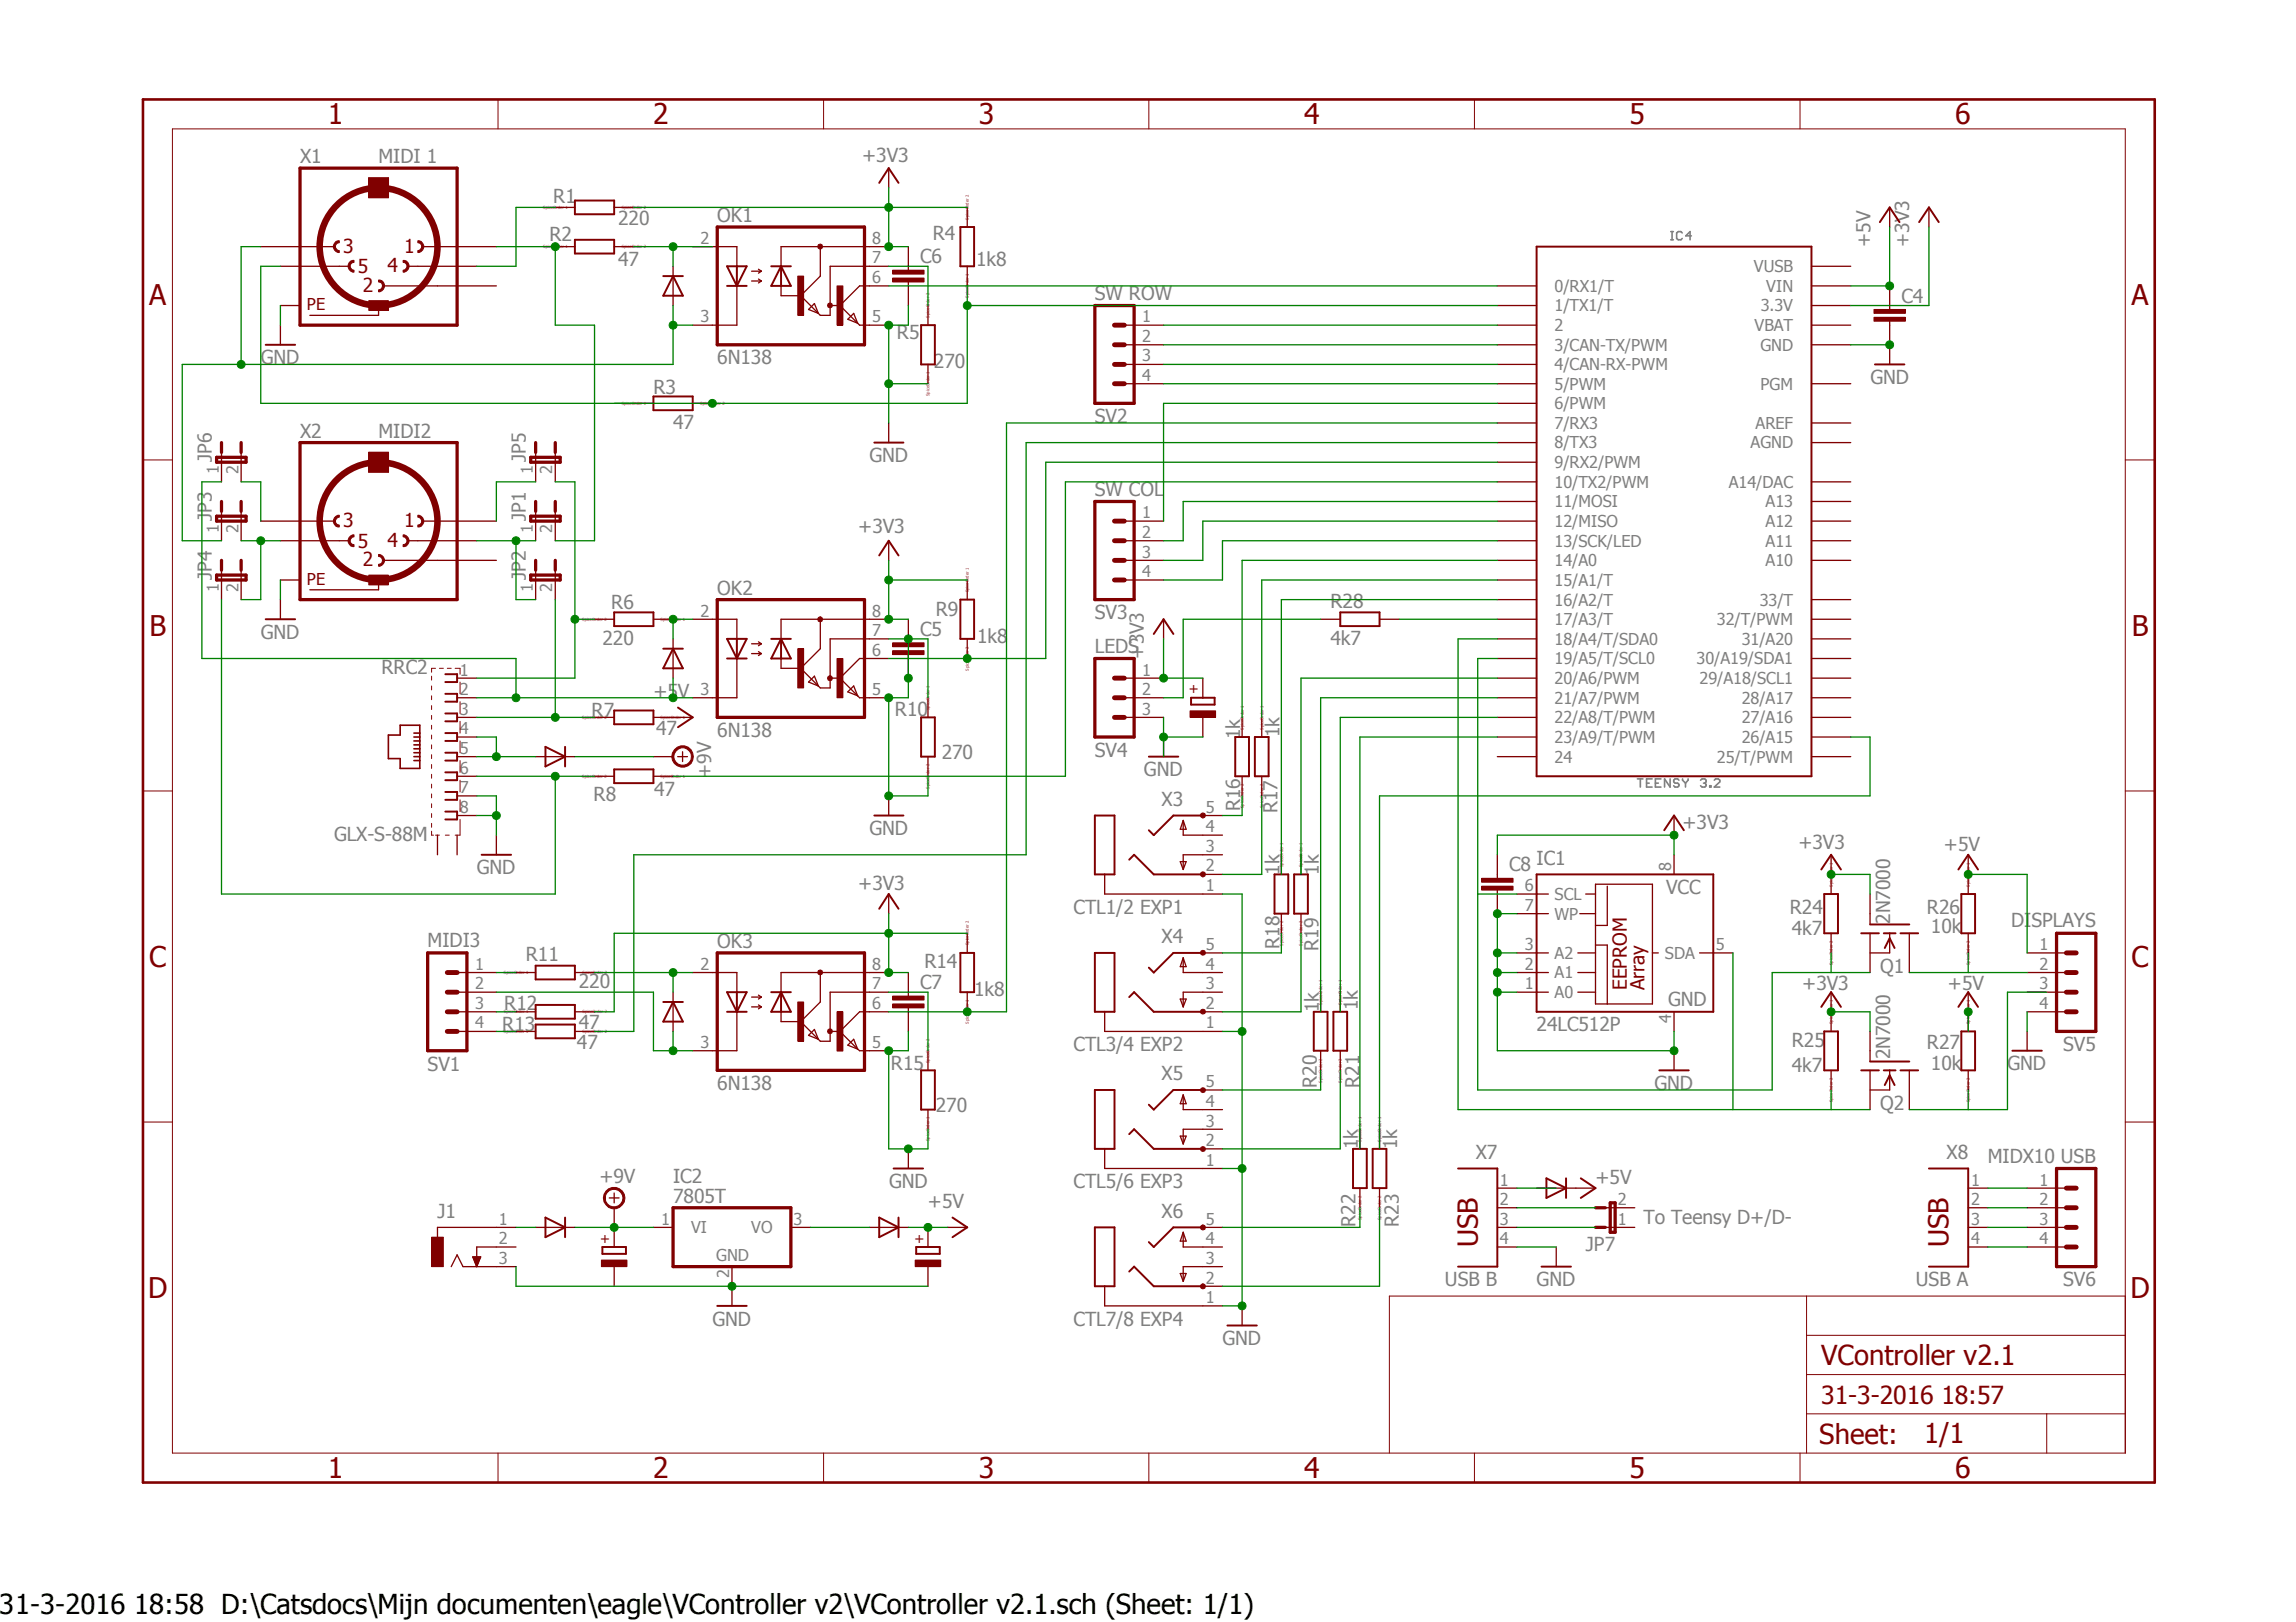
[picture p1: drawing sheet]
<svg xmlns="http://www.w3.org/2000/svg" width="297mm" height="210mm" viewBox="0 0 297 210" stroke-linecap="round" stroke-linejoin="round" font-family="sans-serif">
<defs><g id="words">
<g font-size="3.7" fill="#800000">
<text x="42.4" y="16.1">1</text>
<text x="84.5" y="16.1">2</text>
<text x="126.6" y="16.1">3</text>
<text x="168.7" y="16.1">4</text>
<text x="210.8" y="16.1">5</text>
<text x="252.9" y="16.1">6</text>
<text x="19.3" y="39.4">A</text>
<text x="275.8" y="39.4">A</text>
<text x="19.3" y="82.3">B</text>
<text x="275.8" y="82.3">B</text>
<text x="19.3" y="125.1">C</text>
<text x="275.8" y="125.1">C</text>
<text x="19.2" y="167.9">D</text>
<text x="275.6" y="167.9">D</text>
<text x="42.4" y="191.3">1</text>
<text x="84.5" y="191.3">2</text>
<text x="126.6" y="191.3">3</text>
<text x="168.7" y="191.3">4</text>
<text x="210.8" y="191.3">5</text>
<text x="252.9" y="191.3">6</text>
</g>
<g font-size="3.6" fill="#800000">
<text x="191.2" y="161.4" transform="rotate(-90 191.2 161.4)">USB</text>
<text x="252.1" y="161.4" transform="rotate(-90 252.1 161.4)">USB</text>
<text x="235.6" y="176.6">VController v2.1</text>
<text x="235.4" y="186.9">Sheet:</text>
<text x="248.9" y="186.8">1/1</text>
</g>
<text font-size="3.6" x="0" y="208.9">31-3-2016 18:58 D:\Catsdocs\Mijn documenten\eagle\VController v2\VController v2.1.sch (Sheet: 1/1)</text>
<text font-size="3.2" fill="#800000" x="235.6" y="181.7">31-3-2016 18:57</text>
<g font-size="2.5" fill="#808080">
<text x="38.8" y="21.1">X1</text>
<text x="49" y="21.1">MIDI 1</text>
<text x="111.5" y="21">+3V3</text>
<text x="71.6" y="26.3">R1</text>
<text x="80" y="29.1">220</text>
<text x="92.8" y="28.7">OK1</text>
<text x="71.1" y="31.2">R2</text>
<text x="80" y="34.5">47</text>
<text x="119" y="34.1">C6</text>
<text x="120.7" y="31.1">R4</text>
<text x="126.3" y="34.5">1k8</text>
<text x="242" y="31.9" transform="rotate(-90 242 31.9)">+5V</text>
<text x="247" y="31.9" transform="rotate(-90 247 31.9)">+3V3</text>
<text x="141.6" y="38.8">SW ROW</text>
<text x="246" y="39.2">C4</text>
<text x="33.7" y="47.2">GND</text>
<text x="92.8" y="47.2">6N138</text>
<text x="116" y="43.9">R5</text>
<text x="120.8" y="47.7">270</text>
<text x="84.5" y="51">R3</text>
<text x="242" y="49.7">GND</text>
<text x="27.4" y="59.8" transform="rotate(-90 27.4 59.8)">JP6</text>
<text x="38.8" y="56.6">X2</text>
<text x="49" y="56.6">MIDI2</text>
<text x="68" y="59.8" transform="rotate(-90 68 59.8)">JP5</text>
<text x="87.1" y="55.5">47</text>
<text x="112.5" y="59.8">GND</text>
<text x="141.6" y="54.7">SV2</text>
<text x="141.6" y="64.1">SW COL</text>
<text x="27.4" y="67.4" transform="rotate(-90 27.4 67.4)">JP3</text>
<text x="68" y="67.4" transform="rotate(-90 68 67.4)">JP1</text>
<text x="111" y="69">+3V3</text>
<text x="27.4" y="75.1" transform="rotate(-90 27.4 75.1)">JP4</text>
<text x="68" y="75.1" transform="rotate(-90 68 75.1)">JP2</text>
<text x="92.8" y="77">OK2</text>
<text x="33.7" y="82.7">GND</text>
<text x="77.9" y="83.4">220</text>
<text x="79.1" y="78.9">R6</text>
<text x="119" y="82.3">C5</text>
<text x="121.1" y="79.7">R9</text>
<text x="126.4" y="83.2">1k8</text>
<text x="141.6" y="80.1">SV3</text>
<text x="172.1" y="83.4">4k7</text>
<text x="172.1" y="78.7">R28</text>
<text x="49.4" y="87.2">RRC2</text>
<text x="141.6" y="84.5">LEDS</text>
<text x="148" y="85.2" transform="rotate(-90 148 85.2)">+3V3</text>
<text x="76.5" y="92.8">R7</text>
<text x="84.5" y="90.3">+5V</text>
<text x="84.9" y="95.1">47</text>
<text x="92.8" y="95.4">6N138</text>
<text x="115.8" y="92.6">R10</text>
<text x="160.4" y="95.7" transform="rotate(-90 160.4 95.7)">1k</text>
<text x="165.5" y="95.4" transform="rotate(-90 165.5 95.4)">1k</text>
<text x="92" y="100.7" transform="rotate(-90 92 100.7)">+9V</text>
<text x="121.8" y="98.2">270</text>
<text x="141.6" y="97.9">SV4</text>
<text x="148" y="100.5">GND</text>
<text x="76.8" y="103.7">R8</text>
<text x="84.6" y="103">47</text>
<text x="150.3" y="104.3">X3</text>
<text x="160.4" y="105" transform="rotate(-90 160.4 105)">R16</text>
<text x="165.3" y="105.2" transform="rotate(-90 165.3 105.2)">R17</text>
<text x="217.7" y="107.3">+3V3</text>
<text x="43.2" y="108.8">GLX-S-88M</text>
<text x="61.7" y="113.2">GND</text>
<text x="112.5" y="108.1">GND</text>
<text x="165.5" y="113.2" transform="rotate(-90 165.5 113.2)">1k</text>
<text x="170.6" y="113.2" transform="rotate(-90 170.6 113.2)">1k</text>
<text x="195.2" y="112.8">C8</text>
<text x="198.8" y="111.9">IC1</text>
<text x="232.7" y="109.9">+3V3</text>
<text x="251.5" y="110.1">+5V</text>
<text x="111" y="115.2">+3V3</text>
<text x="138.9" y="118.2">CTL1/2 EXP1</text>
<text x="215.6" y="115.7">VCC</text>
<text x="231.6" y="118.2">R24</text>
<text x="244.5" y="119.5" transform="rotate(-90 244.5 119.5)">2N7000</text>
<text x="249.3" y="118.2">R26</text>
<text x="55.3" y="122.6">MIDI3</text>
<text x="68" y="124.3">R11</text>
<text x="92.8" y="122.7">OK3</text>
<text x="119.6" y="125.3">R14</text>
<text x="150.3" y="122">X4</text>
<text x="165.5" y="122.8" transform="rotate(-90 165.5 122.8)">R18</text>
<text x="170.6" y="123" transform="rotate(-90 170.6 123)">R19</text>
<text x="231.8" y="121">4k7</text>
<text x="243.2" y="125.9">Q1</text>
<text x="249.8" y="120.8">10k</text>
<text x="260.2" y="120">DISPLAYS</text>
<text x="65.2" y="130.7">R12</text>
<text x="74.9" y="127.9">220</text>
<text x="119" y="128">C7</text>
<text x="126" y="128.9">1k8</text>
<text x="170.6" y="131" transform="rotate(-90 170.6 131)">1k</text>
<text x="175.7" y="130.7" transform="rotate(-90 175.7 130.7)">1k</text>
<text x="215.8" y="130.2">GND</text>
<text x="233.2" y="128.1">+3V3</text>
<text x="252" y="128.1">+5V</text>
<text x="65" y="133.5">R13</text>
<text x="74.6" y="135.8">47</text>
<text x="74.9" y="133.2">47</text>
<text x="138.9" y="136">CTL3/4 EXP2</text>
<text x="198.8" y="133.5">24LC512P</text>
<text x="231.8" y="135.5">R25</text>
<text x="244.5" y="137.1" transform="rotate(-90 244.5 137.1)">2N7000</text>
<text x="249.3" y="135.8">R27</text>
<text x="266.9" y="136">SV5</text>
<text x="55.3" y="138.6">SV1</text>
<text x="92.8" y="141.1">6N138</text>
<text x="115.3" y="138.5">R15</text>
<text x="121.1" y="143.8">270</text>
<text x="150.3" y="139.8">X5</text>
<text x="170.3" y="140.8" transform="rotate(-90 170.3 140.8)">R20</text>
<text x="175.9" y="140.8" transform="rotate(-90 175.9 140.8)">R21</text>
<text x="214" y="141.1">GND</text>
<text x="231.8" y="138.8">4k7</text>
<text x="243.2" y="143.6">Q2</text>
<text x="249.8" y="138.5">10k</text>
<text x="259.7" y="138.5">GND</text>
<text x="175.7" y="148.7" transform="rotate(-90 175.7 148.7)">1k</text>
<text x="180.8" y="148.7" transform="rotate(-90 180.8 148.7)">1k</text>
<text x="190.9" y="149.9">X7</text>
<text x="251.8" y="149.9">X8</text>
<text x="77.6" y="153.1">+9V</text>
<text x="87.1" y="155.7">7805T</text>
<text x="87.1" y="153.1">IC2</text>
<text x="115" y="153.8">GND</text>
<text x="138.9" y="153.8">CTL5/6 EXP3</text>
<text x="206.4" y="153.2">+5V</text>
<text x="257.2" y="150.5">MIDX10 USB</text>
<text x="56.6" y="157.6">J1</text>
<text x="120.1" y="156.3">+5V</text>
<text x="150.3" y="157.6">X6</text>
<text x="175.4" y="158.8" transform="rotate(-90 175.4 158.8)">R22</text>
<text x="181" y="158.8" transform="rotate(-90 181 158.8)">R23</text>
<text x="205.1" y="161.9">JP7</text>
<text x="212.6" y="158.5">To Teensy D+/D-</text>
<text x="186.9" y="166.5">USB B</text>
<text x="198.8" y="166.5">GND</text>
<text x="247.9" y="166.5">USB A</text>
<text x="266.9" y="166.5">SV6</text>
<text x="92.2" y="171.5">GND</text>
<text x="138.9" y="171.5">CTL7/8 EXP4</text>
<text x="158.2" y="174.1">GND</text>
</g>
<g font-size="2.5" fill="#800000">
<text x="44.4" y="32.7">3</text>
<text x="46.3" y="35.3">5</text>
<text x="50.1" y="35.2">4</text>
<text x="52.3" y="32.7">1</text>
<text x="46.9" y="37.8">2</text>
<text x="44.4" y="68.2">3</text>
<text x="46.3" y="70.9">5</text>
<text x="50.1" y="70.7">4</text>
<text x="52.3" y="68.2">1</text>
<text x="46.9" y="73.3">2</text>
<text x="210.5" y="128.1" transform="rotate(-90 210.5 128.1)">EEPROM</text>
<text x="212.8" y="128.1" transform="rotate(-90 212.8 128.1)">Array</text>
</g>
<g font-size="2.1" fill="#808080">
<text x="90.6" y="31.5">2</text>
<text x="112.8" y="34.1">7</text>
<text x="112.8" y="31.5">8</text>
<text x="226.9" y="35.2">VUSB</text>
<text x="90.6" y="41.7">3</text>
<text x="112.8" y="41.7">5</text>
<text x="112.8" y="36.6">6</text>
<text x="147.8" y="41.7">1</text>
<text x="201.1" y="40.3">1/TX1/T</text>
<text x="201.1" y="37.8">0/RX1/T</text>
<text x="227.8" y="40.3">3.3V</text>
<text x="228.5" y="37.8">VIN</text>
<text x="147.8" y="44.2">2</text>
<text x="147.8" y="46.8">3</text>
<text x="201.1" y="47.9">4/CAN-RX-PWM</text>
<text x="201.1" y="45.4">3/CAN-TX/PWM</text>
<text x="201.1" y="42.8">2</text>
<text x="227" y="42.8">VBAT</text>
<text x="227.8" y="45.4">GND</text>
<text x="147.8" y="49.3">4</text>
<text x="201.1" y="53">6/PWM</text>
<text x="201.1" y="50.5">5/PWM</text>
<text x="227.8" y="50.5">PGM</text>
<text x="201.1" y="58">8/TX3</text>
<text x="201.1" y="55.5">7/RX3</text>
<text x="226.5" y="58">AGND</text>
<text x="227.1" y="55.5">AREF</text>
<text x="28.3" y="61.3" transform="rotate(-90 28.3 61.3)">1</text>
<text x="30.9" y="61.3" transform="rotate(-90 30.9 61.3)">2</text>
<text x="68.9" y="61.3" transform="rotate(-90 68.9 61.3)">1</text>
<text x="71.5" y="61.3" transform="rotate(-90 71.5 61.3)">2</text>
<text x="201.1" y="65.7">11/MOSI</text>
<text x="201.1" y="63.1">10/TX2/PWM</text>
<text x="201.1" y="60.6">9/RX2/PWM</text>
<text x="223.6" y="63.1">A14/DAC</text>
<text x="228.4" y="65.7">A13</text>
<text x="28.3" y="69" transform="rotate(-90 28.3 69)">1</text>
<text x="30.9" y="69" transform="rotate(-90 30.9 69)">2</text>
<text x="68.9" y="69" transform="rotate(-90 68.9 69)">1</text>
<text x="71.5" y="69" transform="rotate(-90 71.5 69)">2</text>
<text x="147.8" y="67.1">1</text>
<text x="147.8" y="69.6">2</text>
<text x="201.1" y="68.2">12/MISO</text>
<text x="201.1" y="70.7">13/SCK/LED</text>
<text x="228.4" y="70.7">A11</text>
<text x="228.4" y="68.2">A12</text>
<text x="28.3" y="76.6" transform="rotate(-90 28.3 76.6)">1</text>
<text x="30.9" y="76.6" transform="rotate(-90 30.9 76.6)">2</text>
<text x="68.9" y="76.6" transform="rotate(-90 68.9 76.6)">1</text>
<text x="71.5" y="76.6" transform="rotate(-90 71.5 76.6)">2</text>
<text x="147.8" y="72.2">3</text>
<text x="147.8" y="74.7">4</text>
<text x="201.1" y="75.8">15/A1/T</text>
<text x="201.1" y="73.3">14/A0</text>
<text x="228.4" y="73.3">A10</text>
<text x="90.6" y="79.8">2</text>
<text x="112.8" y="82.3">7</text>
<text x="112.8" y="79.8">8</text>
<text x="201.1" y="83.4">18/A4/T/SDA0</text>
<text x="201.1" y="80.9">17/A3/T</text>
<text x="201.1" y="78.4">16/A2/T</text>
<text x="222.1" y="80.9">32/T/PWM</text>
<text x="225.3" y="83.4">31/A20</text>
<text x="227.7" y="78.4">33/T</text>
<text x="59.5" y="87.4">1</text>
<text x="59.5" y="90">2</text>
<text x="90.6" y="90">3</text>
<text x="112.8" y="90">5</text>
<text x="112.8" y="84.9">6</text>
<text x="147.8" y="87.4">1</text>
<text x="147.8" y="90">2</text>
<text x="201.1" y="88.5">20/A6/PWM</text>
<text x="201.1" y="86">19/A5/T/SCL0</text>
<text x="219.5" y="86">30/A19/SDA1</text>
<text x="219.9" y="88.5">29/A18/SCL1</text>
<text x="59.5" y="92.5">3</text>
<text x="59.5" y="95">4</text>
<text x="147.8" y="92.5">3</text>
<text x="201.1" y="93.6">22/A8/T/PWM</text>
<text x="201.1" y="91.1">21/A7/PWM</text>
<text x="225.3" y="93.6">27/A16</text>
<text x="225.3" y="91.1">28/A17</text>
<text x="59.5" y="97.6">5</text>
<text x="59.5" y="100.1">6</text>
<text x="201.1" y="98.7">24</text>
<text x="201.1" y="96.1">23/A9/T/PWM</text>
<text x="222.1" y="98.7">25/T/PWM</text>
<text x="225.3" y="96.1">26/A15</text>
<text x="59.5" y="102.7">7</text>
<text x="59.5" y="105.2">8</text>
<text x="156" y="105.2">5</text>
<text x="156" y="107.7">4</text>
<text x="156" y="110.2">3</text>
<text x="156" y="112.8">2</text>
<text x="216.2" y="112.8" transform="rotate(-90 216.2 112.8)">8</text>
<text x="156" y="115.3">1</text>
<text x="197.3" y="115.3">6</text>
<text x="197.3" y="117.9">7</text>
<text x="201.1" y="116.5">SCL</text>
<text x="201.1" y="119">WP</text>
<text x="61.5" y="125.5">1</text>
<text x="90.6" y="125.5">2</text>
<text x="112.8" y="125.5">8</text>
<text x="156" y="122.9">5</text>
<text x="156" y="125.5">4</text>
<text x="197.3" y="125.5">2</text>
<text x="197.3" y="122.9">3</text>
<text x="201.1" y="124.1">A2</text>
<text x="215.4" y="124.1">SDA</text>
<text x="222" y="122.9">5</text>
<text x="263.9" y="122.9">1</text>
<text x="263.9" y="125.5">2</text>
<text x="61.5" y="128">2</text>
<text x="61.5" y="130.6">3</text>
<text x="112.8" y="128">7</text>
<text x="112.8" y="130.6">6</text>
<text x="156" y="128">3</text>
<text x="156" y="130.6">2</text>
<text x="197.3" y="128">1</text>
<text x="201.1" y="129.2">A0</text>
<text x="201.1" y="126.6">A1</text>
<text x="263.9" y="128">3</text>
<text x="263.9" y="130.6">4</text>
<text x="61.5" y="133.1">4</text>
<text x="90.6" y="135.6">3</text>
<text x="112.8" y="135.6">5</text>
<text x="156" y="133.1">1</text>
<text x="216.2" y="132.4" transform="rotate(-90 216.2 132.4)">4</text>
<text x="156" y="140.7">5</text>
<text x="156" y="143.3">4</text>
<text x="156" y="145.8">3</text>
<text x="156" y="148.3">2</text>
<text x="156" y="150.9">1</text>
<text x="194.1" y="153.4">1</text>
<text x="194.1" y="156">2</text>
<text x="209.3" y="156">2</text>
<text x="255" y="153.4">1</text>
<text x="255" y="156">2</text>
<text x="263.9" y="153.4">1</text>
<text x="263.9" y="156">2</text>
<text x="64.6" y="158.5">1</text>
<text x="64.6" y="161">2</text>
<text x="85.6" y="158.5">1</text>
<text x="89.4" y="159.6">VI</text>
<text x="97.2" y="159.6">VO</text>
<text x="102.7" y="158.5">3</text>
<text x="156" y="158.5">5</text>
<text x="156" y="161">4</text>
<text x="194.1" y="158.5">3</text>
<text x="194.1" y="161">4</text>
<text x="209.3" y="158.5">1</text>
<text x="255" y="158.5">3</text>
<text x="255" y="161">4</text>
<text x="263.9" y="158.5">3</text>
<text x="263.9" y="161">4</text>
<text x="64.6" y="163.6">3</text>
<text x="92.7" y="163.2">GND</text>
<text x="94.3" y="165.4" transform="rotate(-90 94.3 165.4)">2</text>
<text x="156" y="163.6">3</text>
<text x="156" y="166.1">2</text>
<text x="156" y="168.7">1</text>
</g>
<g font-size="2.1" fill="#800000">
<text x="39.7" y="40.2">PE</text>
<text x="39.7" y="75.7">PE</text>
</g>
<g font-size="1.8" fill="#800000">
<text x="155" y="89.9" transform="rotate(-90 155 89.9)">+</text>
<text x="78.9" y="161" transform="rotate(-90 78.9 161)">+</text>
<text x="119.5" y="161" transform="rotate(-90 119.5 161)">+</text>
</g>
<g font-size=".6" fill="#800080">
<text x="70.3" y="27.1">SpiceOrder 1</text>
<text x="80.4" y="27.1">SpiceOrder 2</text>
<text x="125.3" y="28.4" transform="rotate(-90 125.3 28.4)">SpiceOrder 2</text>
<text x="70.3" y="32.1">SpiceOrder 1</text>
<text x="80.4" y="32.1">SpiceOrder 2</text>
<text x="120.3" y="41.1" transform="rotate(-90 120.3 41.1)">SpiceOrder 2</text>
<text x="125.3" y="38.6" transform="rotate(-90 125.3 38.6)">SpiceOrder 1</text>
<text x="80.4" y="52.5">SpiceOrder 1</text>
<text x="90.6" y="52.5">SpiceOrder 2</text>
<text x="120.3" y="51.3" transform="rotate(-90 120.3 51.3)">SpiceOrder 1</text>
<text x="125.3" y="76.7" transform="rotate(-90 125.3 76.7)">SpiceOrder 1</text>
<text x="75.3" y="80.3">SpiceOrder 2</text>
<text x="85.5" y="80.3">SpiceOrder 1</text>
<text x="125.3" y="86.8" transform="rotate(-90 125.3 86.8)">SpiceOrder 2</text>
<text x="75.3" y="93">SpiceOrder 2</text>
<text x="85.5" y="93">SpiceOrder 1</text>
<text x="120.3" y="91.9" transform="rotate(-90 120.3 91.9)">SpiceOrder 1</text>
<text x="160.9" y="94.4" transform="rotate(-90 160.9 94.4)">SpiceOrder 1</text>
<text x="163.4" y="94.4" transform="rotate(-90 163.4 94.4)">SpiceOrder 1</text>
<text x="75.3" y="100.7">SpiceOrder 2</text>
<text x="85.5" y="100.7">SpiceOrder 1</text>
<text x="120.3" y="102.1" transform="rotate(-90 120.3 102.1)">SpiceOrder 2</text>
<text x="160.9" y="104.6" transform="rotate(-90 160.9 104.6)">SpiceOrder 2</text>
<text x="163.4" y="104.6" transform="rotate(-90 163.4 104.6)">SpiceOrder 2</text>
<text x="166" y="112.2" transform="rotate(-90 166 112.2)">SpiceOrder 1</text>
<text x="168.5" y="112.2" transform="rotate(-90 168.5 112.2)">SpiceOrder 1</text>
<text x="237.1" y="114.8" transform="rotate(-90 237.1 114.8)">SpiceOrder 1</text>
<text x="254.8" y="114.8" transform="rotate(-90 254.8 114.8)">SpiceOrder 1</text>
<text x="125.3" y="122.3" transform="rotate(-90 125.3 122.3)">SpiceOrder 2</text>
<text x="166" y="122.4" transform="rotate(-90 166 122.4)">SpiceOrder 2</text>
<text x="168.5" y="122.4" transform="rotate(-90 168.5 122.4)">SpiceOrder 2</text>
<text x="237.1" y="124.9" transform="rotate(-90 237.1 124.9)">SpiceOrder 2</text>
<text x="254.8" y="124.9" transform="rotate(-90 254.8 124.9)">SpiceOrder 2</text>
<text x="65.2" y="126.1">SpiceOrder 1</text>
<text x="65.2" y="131.1">SpiceOrder 1</text>
<text x="75.4" y="126.1">SpiceOrder 2</text>
<text x="75.4" y="131.1">SpiceOrder 2</text>
<text x="171.1" y="130" transform="rotate(-90 171.1 130)">SpiceOrder 1</text>
<text x="173.6" y="130" transform="rotate(-90 173.6 130)">SpiceOrder 1</text>
<text x="65.2" y="133.7">SpiceOrder 1</text>
<text x="75.4" y="133.7">SpiceOrder 2</text>
<text x="120.3" y="137.6" transform="rotate(-90 120.3 137.6)">SpiceOrder 2</text>
<text x="125.3" y="132.5" transform="rotate(-90 125.3 132.5)">SpiceOrder 1</text>
<text x="237.1" y="132.5" transform="rotate(-90 237.1 132.5)">SpiceOrder 1</text>
<text x="254.8" y="132.5" transform="rotate(-90 254.8 132.5)">SpiceOrder 1</text>
<text x="171.1" y="140.1" transform="rotate(-90 171.1 140.1)">SpiceOrder 2</text>
<text x="173.6" y="140.1" transform="rotate(-90 173.6 140.1)">SpiceOrder 2</text>
<text x="237.1" y="142.7" transform="rotate(-90 237.1 142.7)">SpiceOrder 2</text>
<text x="254.8" y="142.7" transform="rotate(-90 254.8 142.7)">SpiceOrder 2</text>
<text x="120.3" y="147.7" transform="rotate(-90 120.3 147.7)">SpiceOrder 1</text>
<text x="176.1" y="147.7" transform="rotate(-90 176.1 147.7)">SpiceOrder 1</text>
<text x="178.7" y="147.7" transform="rotate(-90 178.7 147.7)">SpiceOrder 1</text>
<text x="176.1" y="157.9" transform="rotate(-90 176.1 157.9)">SpiceOrder 2</text>
<text x="178.7" y="157.9" transform="rotate(-90 178.7 157.9)">SpiceOrder 2</text>
</g>
</g></defs>
<path d="M17.9 12.5l261.2 179.9M279.1 12.5l-261.2 179.9" fill="none" stroke="#fff" stroke-width=".13"/>
<g fill="none" stroke="#808080" stroke-width=".21">
<path d="M216.2 31h.3M216.2 30h.3M216.3 30v1M217.6 30.1l-.1-.1h-.4l-.2 .1v.8l.2 .1h.4l.1-.1M218.8 30.5h-.7l.5-.5v1M211.8 100.8h.8M212.2 100.8v1.1M213 101.3h.4M213.7 100.8h-.7v1.1h.7M214.2 101.3h.3M214.9 100.8h-.7v1.1h.7M216.1 100.8v1.1l-.8-1.1v1.1"/>
<path d="M217.2 101l-.2-.2h-.3l-.2 .2v.2l.2 .1h.3l.2 .2v.2l-.2 .2h-.3l-.2-.2M217.7 100.8v.2l.4 .3M218.1 101.3v.6M218.4 100.8v.2l-.3 .3M220 101l.2-.2h.4l.1 .2v.2l-.1 .1M220.4 101.3h.2M220.6 101.3l.1 .2v.2l-.1 .2h-.4l-.2-.2M221.2 101.7h.2v.2h-.2zM221.8 101l.2-.2h.3l.2 .2v.2l-.7 .7h.7"/>
</g>
<g fill="none" stroke="#800000" stroke-width=".17">
<path d="M92.2 31.9h3.1v2.6M95.3 37v5.1h-3.1M97.2 35.1h1.3M97.2 36.4h1.3M98.1 34.8l.4 .3M98.1 36.1l.4 .3M98.5 35.1l-.4 .2M98.5 36.4l-.4 .2M101 37v1.3h2.6M105.4 39.3l.5 1.3-1.3-.6zM106.1 31.9v3.8l-2.5 2.6M107.4 39.5h1.3"/>
<path d="M108.7 39.5l2.5 2.6h1.3M112.5 34.5h-5.1v6.3h-1.3l-2.5-2.5M112.5 31.9h-11.5v2.6M112.5 37h-1.3l-2.5 2.5M110.4 40.6l.6 1.2-1.3-.5z"/>
</g>
<path d="M94.1 34.5h2.5l-1.3 2.5zM94.1 37h2.5M95.3 34.5v2.5M99.8 34.5h2.5M101 34.5l1.3 2.5h-2.5zM101 34.5v2.5" fill="none" stroke="#800000" stroke-width=".25"/>
<path d="M92.8 29.4h19v15.2h-19z" fill="none" stroke="#800000" stroke-width=".42"/>
<path d="M105.9 31.7l.2-.1 .2 .1 .1 .2-.1 .2-.2 .2-.2-.2-.1-.2z" fill-rule="evenodd" fill="#800000"/>
<path d="M105.9 31.7l.2-.1 .2 .1 .1 .2-.1 .2-.2 .2-.2-.2-.1-.2z" fill="none" stroke="#800000" stroke-width=".13"/>
<path d="M107.1 39.3l.3-.1 .2 .1 .1 .2-.1 .3h-.2h-.3v-.3z" fill-rule="evenodd" fill="#800000"/>
<path d="M107.1 39.3l.3-.1 .2 .1 .1 .2-.1 .3h-.2h-.3v-.3z" fill="none" stroke="#800000" stroke-width=".13"/>
<path d="M103.2 35.7h.8v5.1h-.8z" fill-rule="evenodd" fill="#800000"/>
<path d="M103.2 35.7h.8v5.1h-.8z" fill="none" stroke="#800000" stroke-width=".13"/>
<path d="M108.3 37h.7v5.1h-.7z" fill-rule="evenodd" fill="#800000"/>
<path d="M108.3 37h.7v5.1h-.7z" fill="none" stroke="#800000" stroke-width=".13"/>
<path d="M89.6 31.9h2.6M112.5 31.9h2.5M112.5 34.5h2.5M112.5 37h2.5M89.6 42.1h2.6M112.5 42.1h2.5" fill="none" stroke="#800000" stroke-width=".17"/>
<path d="M45 34.5h.3a.6 .6 0 0 0 .5 .5v.2a.76 .76 0 0 1-.8-.7z" fill-rule="evenodd" fill="#800000"/>
<path d="M45 34.5h.3a.6 .6 0 0 0 .5 .5v.2a.76 .76 0 0 1-.8-.7z" fill="none" stroke="#800000" stroke-width=".13"/>
<path d="M45.2 34l.2-.2 .2-.1h.2v.3a.5 .5 0 0 0-.5 .5h-.3z" fill-rule="evenodd" fill="#800000"/>
<path d="M45.2 34l.2-.2 .2-.1h.2v.3a.5 .5 0 0 0-.5 .5h-.3z" fill="none" stroke="#800000" stroke-width=".13"/>
<path d="M54.1 31.2a.68 .68 0 0 1 .7 .7h-.2a.5 .5 0 0 0-.5-.5z" fill-rule="evenodd" fill="#800000"/>
<path d="M54.1 31.2a.68 .68 0 0 1 .7 .7h-.2a.5 .5 0 0 0-.5-.5z" fill="none" stroke="#800000" stroke-width=".13"/>
<path d="M54.1 32.4a.6 .6 0 0 0 .5-.5h.2a.76 .76 0 0 1-.7 .8z" fill-rule="evenodd" fill="#800000"/>
<path d="M54.1 32.4a.6 .6 0 0 0 .5-.5h.2a.76 .76 0 0 1-.7 .8z" fill="none" stroke="#800000" stroke-width=".13"/>
<path d="M43.1 31.9h.3a.6 .6 0 0 0 .5 .5v.3a.76 .76 0 0 1-.8-.8z" fill-rule="evenodd" fill="#800000"/>
<path d="M43.1 31.9h.3a.6 .6 0 0 0 .5 .5v.3a.76 .76 0 0 1-.8-.8z" fill="none" stroke="#800000" stroke-width=".13"/>
<path d="M43.5 31.2h.4v.2a.5 .5 0 0 0-.5 .5h-.3v-.2z" fill-rule="evenodd" fill="#800000"/>
<path d="M43.5 31.2h.4v.2a.5 .5 0 0 0-.5 .5h-.3v-.2z" fill="none" stroke="#800000" stroke-width=".13"/>
<path d="M49 36.2a.68 .68 0 0 1 .7 .8h-.2a.45 .45 0 0 0-.5-.5z" fill-rule="evenodd" fill="#800000"/>
<path d="M49 36.2a.68 .68 0 0 1 .7 .8h-.2a.45 .45 0 0 0-.5-.5z" fill="none" stroke="#800000" stroke-width=".13"/>
<path d="M49 37.5a.5 .5 0 0 0 .5-.5h.2a.76 .76 0 0 1-.7 .8z" fill-rule="evenodd" fill="#800000"/>
<path d="M49 37.5a.5 .5 0 0 0 .5-.5h.2a.76 .76 0 0 1-.7 .8z" fill="none" stroke="#800000" stroke-width=".13"/>
<path d="M52.2 33.7a.68 .68 0 0 1 .7 .8h-.2a.5 .5 0 0 0-.5-.5z" fill-rule="evenodd" fill="#800000"/>
<path d="M52.2 33.7a.68 .68 0 0 1 .7 .8h-.2a.5 .5 0 0 0-.5-.5z" fill="none" stroke="#800000" stroke-width=".13"/>
<path d="M52.2 35a.6 .6 0 0 0 .5-.5h.2a.76 .76 0 0 1-.7 .7z" fill-rule="evenodd" fill="#800000"/>
<path d="M52.2 35a.6 .6 0 0 0 .5-.5h.2a.76 .76 0 0 1-.7 .7z" fill="none" stroke="#800000" stroke-width=".13"/>
<path d="M41.4 31.9h1.9M43.9 34.5h1.3M47.7 23h2.5v2.6h-2.5zM49 39.5v1.3h-8.9M49.6 37h7M52.8 34.5h1.3M54.7 31.9h1.9" fill="none" stroke="#800000" stroke-width=".17"/>
<path d="M38.8 21.8h20.3v20.3h-20.3z" fill="none" stroke="#800000" stroke-width=".42"/>
<circle cx="49" cy="31.9" r="7.6" fill="none" stroke="#800000" stroke-width=".85"/>
<path d="M47.7 23h2.5v2.6h-2.5z" fill-rule="evenodd" fill="#800000"/>
<path d="M47.7 23h2.5v2.6h-2.5z" fill="none" stroke="#800000" stroke-width=".13"/>
<path d="M47.7 38.9h2.5v1.3h-2.5z" fill-rule="evenodd" fill="#800000"/>
<path d="M47.7 38.9h2.5v1.3h-2.5z" fill="none" stroke="#800000" stroke-width=".13"/>
<g fill="none" stroke="#800000" stroke-width=".17">
<path d="M33.7 31.9h7.7M36.3 34.5h7.6M36.3 39.5h2.5M54.1 34.5h7.6M56.6 31.9h7.6M56.6 37h7.6M87.1 34.5v5M115 21.8v2.5M193.7 37h5.1M193.7 39.5h5.1M234.4 37h5M234.4 34.5h5"/>
<path d="M234.4 39.5h5M115 54.7v2.6M193.7 59.8h5.1M193.7 57.3h5.1M193.7 54.7h5.1M193.7 52.2h5.1M193.7 49.7h5.1M193.7 47.2h5.1M193.7 44.6h5.1M193.7 42.1h5.1M234.4 57.3h5M234.4 54.7h5"/>
<path d="M234.4 49.7h5M234.4 44.6h5M234.4 42.1h5M193.7 67.4h5.1M193.7 64.9h5.1M193.7 62.4h5.1M193.7 77.6h5.1M193.7 75.1h5.1M193.7 72.5h5.1M193.7 70h5.1M234.4 67.4h5M234.4 64.9h5"/>
<path d="M234.4 62.4h5M234.4 77.6h5M234.4 72.5h5M234.4 70h5M193.7 95.4h5.1M193.7 92.8h5.1M193.7 90.3h5.1M193.7 87.8h5.1M193.7 85.2h5.1M193.7 82.7h5.1M193.7 80.1h5.1M193.7 97.9h5.1"/>
<path d="M234.4 95.4h5M234.4 92.8h5M234.4 90.3h5M234.4 87.8h5M234.4 85.2h5M234.4 82.7h5M234.4 80.1h5M234.4 97.9h5"/>
</g>
<path d="M85.8 35.7h2.5M87.1 35.7l1.2 2.6h-2.5zM113.7 23.7l1.3-1.9 1.2 1.9M198.8 31.9h35.6v68.6h-35.6zM113.1 57.3h3.8" fill="none" stroke="#800000" stroke-width=".25"/>
<path d="M45 70h.3a.5 .5 0 0 0 .5 .5v.2a.68 .68 0 0 1-.8-.7z" fill-rule="evenodd" fill="#800000"/>
<path d="M45 70h.3a.5 .5 0 0 0 .5 .5v.2a.68 .68 0 0 1-.8-.7z" fill="none" stroke="#800000" stroke-width=".13"/>
<path d="M45.2 69.6l.4-.4h.2v.3a.6 .6 0 0 0-.5 .5h-.3z" fill-rule="evenodd" fill="#800000"/>
<path d="M45.2 69.6l.4-.4h.2v.3a.6 .6 0 0 0-.5 .5h-.3z" fill="none" stroke="#800000" stroke-width=".13"/>
<path d="M54.1 66.7a.76 .76 0 0 1 .7 .7h-.2a.6 .6 0 0 0-.5-.5z" fill-rule="evenodd" fill="#800000"/>
<path d="M54.1 66.7a.76 .76 0 0 1 .7 .7h-.2a.6 .6 0 0 0-.5-.5z" fill="none" stroke="#800000" stroke-width=".13"/>
<path d="M54.1 67.9a.5 .5 0 0 0 .5-.5h.2a.76 .76 0 0 1-.7 .8z" fill-rule="evenodd" fill="#800000"/>
<path d="M54.1 67.9a.5 .5 0 0 0 .5-.5h.2a.76 .76 0 0 1-.7 .8z" fill="none" stroke="#800000" stroke-width=".13"/>
<path d="M43.1 67.4h.3a.5 .5 0 0 0 .5 .5v.3a.68 .68 0 0 1-.8-.8z" fill-rule="evenodd" fill="#800000"/>
<path d="M43.1 67.4h.3a.5 .5 0 0 0 .5 .5v.3a.68 .68 0 0 1-.8-.8z" fill="none" stroke="#800000" stroke-width=".13"/>
<path d="M43.3 67l.4-.3h.2v.2a.6 .6 0 0 0-.5 .5h-.3z" fill-rule="evenodd" fill="#800000"/>
<path d="M43.3 67l.4-.3h.2v.2a.6 .6 0 0 0-.5 .5h-.3z" fill="none" stroke="#800000" stroke-width=".13"/>
<path d="M49 71.8a.76 .76 0 0 1 .7 .7h-.2a.5 .5 0 0 0-.5-.5z" fill-rule="evenodd" fill="#800000"/>
<path d="M49 71.8a.76 .76 0 0 1 .7 .7h-.2a.5 .5 0 0 0-.5-.5z" fill="none" stroke="#800000" stroke-width=".13"/>
<path d="M49 73a.45 .45 0 0 0 .5-.5h.2a.76 .76 0 0 1-.7 .8z" fill-rule="evenodd" fill="#800000"/>
<path d="M49 73a.45 .45 0 0 0 .5-.5h.2a.76 .76 0 0 1-.7 .8z" fill="none" stroke="#800000" stroke-width=".13"/>
<path d="M52.2 69.2a.76 .76 0 0 1 .7 .8h-.2a.6 .6 0 0 0-.5-.5z" fill-rule="evenodd" fill="#800000"/>
<path d="M52.2 69.2a.76 .76 0 0 1 .7 .8h-.2a.6 .6 0 0 0-.5-.5z" fill="none" stroke="#800000" stroke-width=".13"/>
<path d="M52.2 70.5a.5 .5 0 0 0 .5-.5h.2a.76 .76 0 0 1-.7 .7z" fill-rule="evenodd" fill="#800000"/>
<path d="M52.2 70.5a.5 .5 0 0 0 .5-.5h.2a.76 .76 0 0 1-.7 .7z" fill="none" stroke="#800000" stroke-width=".13"/>
<path d="M47.7 58.5h2.5v2.6h-2.5zM41.4 67.4h1.9M43.9 70h1.3M49 75.1v1.2h-8.9M49.6 72.5h7M52.8 70h1.3M54.7 67.4h1.9" fill="none" stroke="#800000" stroke-width=".17"/>
<path d="M38.8 57.3h20.3v20.3h-20.3z" fill="none" stroke="#800000" stroke-width=".42"/>
<circle cx="49" cy="67.4" r="7.6" fill="none" stroke="#800000" stroke-width=".85"/>
<path d="M47.7 58.5h2.5v2.6h-2.5z" fill-rule="evenodd" fill="#800000"/>
<path d="M47.7 58.5h2.5v2.6h-2.5z" fill="none" stroke="#800000" stroke-width=".13"/>
<path d="M47.7 74.4h2.5v1.3h-2.5z" fill-rule="evenodd" fill="#800000"/>
<path d="M47.7 74.4h2.5v1.3h-2.5z" fill="none" stroke="#800000" stroke-width=".13"/>
<g fill="none" stroke="#800000" stroke-width=".17">
<path d="M33.7 67.4h7.7M36.3 70h7.6M36.3 75.1h2.5M54.1 70h7.6M56.6 67.4h7.6M56.6 72.5h7.6M92.2 80.1h3.1v2.6M95.3 85.2v5.1h-3.1M97.2 83.3h1.3M97.2 84.6h1.3M98.1 83.1l.4 .2M98.1 84.3l.4 .3"/>
<path d="M98.5 83.3l-.4 .3M98.5 84.6l-.4 .2M101 85.2v1.3h2.6M105.4 87.5l.5 1.3-1.3-.5zM106.1 80.1v3.8l-2.5 2.6M107.4 87.8h1.3M108.7 87.8l2.5 2.5h1.3M110.4 88.8l.6 1.2-1.3-.5zM112.5 82.7h-5.1v6.3h-1.3l-2.5-2.5M112.5 80.1h-11.5v2.6M112.5 85.2h-1.3l-2.5 2.6"/>
</g>
<path d="M94.1 82.7h2.5l-1.3 2.5zM94.1 85.2h2.5M95.3 82.7v2.5M99.8 82.7h2.5M101 82.7l1.3 2.5h-2.5zM101 82.7v2.5" fill="none" stroke="#800000" stroke-width=".25"/>
<path d="M92.8 77.6h19v15.2h-19z" fill="none" stroke="#800000" stroke-width=".42"/>
<path d="M105.9 79.9l.2-.1 .2 .1 .1 .2-.1 .3-.2 .1-.2-.1-.1-.3z" fill-rule="evenodd" fill="#800000"/>
<path d="M105.9 79.9l.2-.1 .2 .1 .1 .2-.1 .3-.2 .1-.2-.1-.1-.3z" fill="none" stroke="#800000" stroke-width=".13"/>
<path d="M107.1 87.5l.3-.1 .2 .1 .1 .3-.1 .2-.2 .1-.3-.1v-.2z" fill-rule="evenodd" fill="#800000"/>
<path d="M107.1 87.5l.3-.1 .2 .1 .1 .3-.1 .2-.2 .1-.3-.1v-.2z" fill="none" stroke="#800000" stroke-width=".13"/>
<path d="M103.2 83.9h.8v5.1h-.8z" fill-rule="evenodd" fill="#800000"/>
<path d="M103.2 83.9h.8v5.1h-.8z" fill="none" stroke="#800000" stroke-width=".13"/>
<path d="M108.3 85.2h.7v5.1h-.7z" fill-rule="evenodd" fill="#800000"/>
<g fill="none" stroke="#800000" stroke-width=".13">
<path d="M55.8 87.5v.5M55.8 88.8v.5M55.8 90v.6M55.8 91.3v.5M55.8 92.6v.5M55.8 93.9v.5M55.8 95.1v.5M55.8 96.4v.5M55.8 97.7v.5M55.8 98.9v.5M56.3 86.5h-.5v.5M56.9 86.5h.5"/>
<path d="M57.9 86.5h.5M58.9 86.5h.6v.7M59.5 88.3v1.5M59.5 90.8v1.5M59.5 93.3v1.6M59.5 95.9v1.5M59.5 98.4v1.5M108.3 85.2h.7v5.1h-.7zM55.8 107.6v.5h.3M55.8 100.2v.5M55.8 101.5v.5M55.8 102.7v.6"/>
<path d="M55.8 104v.5M55.8 105.3v.5M55.8 106.6v.5M56.3 108.1h.6M57.6 108.1h.5M59.5 106v2.1h-.6M59.5 101v1.5M59.5 103.5v1.5"/>
</g>
<g fill="none" stroke="#800000" stroke-width=".17">
<path d="M244.5 44.6v2.6M59.1 90.3h2.6M59.1 87.8h2.6M59.1 92.8h2.6M59.1 95.4h2.6M59.1 97.9h2.6M89.6 80.1h2.6M89.6 90.3h2.6M112.5 80.1h2.5M112.5 90.3h2.5M112.5 82.7h2.5M112.5 85.2h2.5"/>
<path d="M56.6 108.1v2.5M59.1 100.5h2.6M59.1 103h2.6M59.1 105.5h2.6M59.1 108.1v2.5M64.2 108.1v2.5M115 103v2.5M92.2 125.9h3.1v2.5M95.3 130.9v5.1h-3.1M97.2 129h1.3M97.2 130.3h1.3M98.1 128.8l.4 .2"/>
<path d="M98.1 130l.4 .3M98.5 129l-.4 .3M98.5 130.3l-.4 .3M101 130.9v1.3h2.6M105.4 133.2l.5 1.3-1.3-.5zM106.1 125.9v3.8l-2.5 2.5M107.4 133.5h1.3M108.7 133.5l2.3 2.3M110.4 134.5l.6 1.3-1.3-.5zM111 135.8l.2 .2h1.3M112.5 128.4h-5.1v6.3h-1.3l-2.5-2.5M112.5 125.9h-11.5v2.5"/>
<path d="M112.5 130.9h-1.3l-2.5 2.6"/>
</g>
<g fill="none" stroke="#800000" stroke-width=".25">
<path d="M242.6 47.2h3.8M57.6 87.2h1.5v1.1h-1.5M57.6 89.8h1.5v1h-1.5M57.6 92.3h1.5v1h-1.5M57.6 94.9h1.5v1h-1.5M57.6 97.4h1.5v1h-1.5M57.6 99.9h1.5v1.1h-1.5M57.6 102.5h1.5v1h-1.5M57.6 105h1.5v1h-1.5M62.3 110.6h3.8M113.1 105.5h3.8M94.1 128.4h2.5l-1.3 2.5z"/>
<path d="M94.1 130.9h2.5M95.3 128.4v2.5M99.8 128.4h2.5M101 128.4l1.3 2.5h-2.5zM101 128.4v2.5"/>
</g>
<path d="M50.2 95.1h1.6v-1.2h2.5v5.5h-2.5v-1.2h-1.6zM53.5 94.9h.8M53.5 95.4h.8M53.5 95.9h.8M53.5 96.4h.8M53.5 96.9h.8M53.5 97.4h.8M53.5 97.9h.8M53.5 98.4h.8" fill="none" stroke="#800000" stroke-width=".21"/>
<path d="M92.8 123.3h19v15.2h-19z" fill="none" stroke="#800000" stroke-width=".42"/>
<path d="M105.9 125.6l.2-.1 .2 .1 .1 .3-.1 .2-.2 .1-.2-.1-.1-.2z" fill-rule="evenodd" fill="#800000"/>
<path d="M105.9 125.6l.2-.1 .2 .1 .1 .3-.1 .2-.2 .1-.2-.1-.1-.2z" fill="none" stroke="#800000" stroke-width=".13"/>
<path d="M107.1 133.2l.3-.1 .2 .1 .1 .3-.1 .2-.2 .1-.3-.1v-.2z" fill-rule="evenodd" fill="#800000"/>
<path d="M107.1 133.2l.3-.1 .2 .1 .1 .3-.1 .2-.2 .1-.3-.1v-.2z" fill="none" stroke="#800000" stroke-width=".13"/>
<path d="M103.2 129.7h.8v5h-.8z" fill-rule="evenodd" fill="#800000"/>
<path d="M103.2 129.7h.8v5h-.8z" fill="none" stroke="#800000" stroke-width=".13"/>
<path d="M108.3 130.9h.7v5.1h-.7z" fill-rule="evenodd" fill="#800000"/>
<path d="M108.3 130.9h.7v5.1h-.7z" fill="none" stroke="#800000" stroke-width=".13"/>
<g fill="none" stroke="#800000" stroke-width=".17">
<path d="M244.5 26.8v2.6M249.6 26.8v2.6M28.7 58.5v3.9M31.2 58.5v3.9M36.3 42.1v2.5M69.3 58.5v3.9M71.8 58.5v3.9M145.5 42.1h5M145.5 44.6h5M145.5 47.2h5M145.5 49.7h5M28.7 66.2v3.8"/>
<path d="M28.7 73.8v3.8M31.2 66.2v3.8M31.2 73.8v3.8M36.3 77.6v2.5M69.3 66.2v3.8M69.3 73.8v3.8M71.8 66.2v3.8M71.8 73.8v3.8M115 70v2.5M145.5 67.4h5M145.5 70h5M145.5 72.5h5"/>
<path d="M145.5 75.1h5M69.3 97.9h5.1M87.1 82.7v5.1M87.1 92.8h2.5M87.7 97.9h1.2M88.3 97.3v1.3M145.5 92.8h5M145.5 87.8h5M145.5 90.3h5M150.5 95.4v2.5M115 115.7v2.5M59.1 125.9h5.1"/>
<path d="M59.1 128.4h5.1M59.1 130.9h5.1M59.1 133.5h5.1M87.1 128.4v5.1M89.6 125.9h2.6M89.6 136h2.6M112.5 125.9h2.5M112.5 136h2.5M112.5 128.4h2.5M112.5 130.9h2.5M117.5 148.7v2.5"/>
</g>
<g fill="none" stroke="#800000" stroke-width=".25">
<path d="M243.2 28.7l1.3-1.9 1.2 1.9M248.3 28.7l1.3-1.9 1.2 1.9M34.4 44.6h3.8M113.7 71.9l1.3-1.9 1.2 1.9M34.4 80.1h3.8M70.6 96.6l2.5 1.3-2.5 1.3zM73.1 96.6v2.6M85.8 83.9h2.5M87.1 83.9l1.2 2.6h-2.5zM87.7 91.6l1.9 1.2-1.9 1.3M148.6 97.9h3.8M113.7 117.6l1.3-1.9 1.2 1.9"/>
<path d="M85.8 129.7h2.5M87.1 129.7l1.2 2.5h-2.5zM115.6 151.2h3.8"/>
</g>
<g fill="none" stroke="#800000" stroke-width=".42">
<path d="M141.6 39.5h5.1v12.7h-5.1zM28 59.2h3.8v.6h-3.8zM28.7 57.3v1.2M31.2 57.3v1.2M68.7 59.2h3.8v.6h-3.8zM69.3 57.3v1.2M71.8 57.3v1.2M28 66.8h3.8v.6h-3.8zM28 74.4h3.8v.7h-3.8zM28.7 64.9v1.3M28.7 72.5v1.3M31.2 64.9v1.3"/>
<path d="M31.2 72.5v1.3M68.7 66.8h3.8v.6h-3.8zM68.7 74.4h3.8v.7h-3.8zM69.3 64.9v1.3M69.3 72.5v1.3M71.8 64.9v1.3M71.8 72.5v1.3M141.6 64.9h5.1v12.7h-5.1zM141.6 85.2h5.1v10.2h-5.1zM55.3 123.3h5.1v12.7h-5.1z"/>
</g>
<g fill="none" stroke="#800000" stroke-width=".63">
<path d="M144.2 47.2h1.3M144.2 44.6h1.3M144.2 42.1h1.3M144.2 49.7h1.3M144.2 72.5h1.3M144.2 70h1.3M144.2 67.4h1.3M144.2 75.1h1.3M144.2 92.8h1.3M144.2 90.3h1.3M144.2 87.8h1.3M57.9 130.9h1.2"/>
<path d="M57.9 128.4h1.2M57.9 125.9h1.2M57.9 133.5h1.2"/>
</g>
<path d="M87.2 97a1.39 1.39 0 0 1 2.3 .2 1.39 1.39 0 0 1-.8 2.1 1.39 1.39 0 0 1-1.8-1.4h.3a1.14 1.14 0 0 1 1.3-1.1 1.14 1.14 0 0 1 .9 1.5 1.14 1.14 0 0 1-1.6 .6l-.6-.6v-.4h-.3l.1-.4z" fill-rule="evenodd" fill="#800000"/>
<path d="M87.2 97a1.39 1.39 0 0 1 2.3 .2 1.39 1.39 0 0 1-.8 2.1 1.39 1.39 0 0 1-1.8-1.4h.3a1.14 1.14 0 0 1 1.3-1.1 1.14 1.14 0 0 1 .9 1.5 1.14 1.14 0 0 1-1.6 .6l-.6-.6v-.4h-.3l.1-.4z" fill="none" stroke="#800000" stroke-width=".13"/>
<g fill="none" stroke="#800000" stroke-width=".17">
<path d="M84.5 97.9h2.5M150.5 80.1v2.6M142.9 113.2v2.5h12.7M152.7 111.5h.8l-.4 1zM153.1 106.2v1.9h2.5M153.1 106.2l.4 1.1h-.8zM155.6 110.6h-2.5v1.9M196.3 115.7h4M196.3 118.2h4M204.4 118.2h2M205.1 115.7h1.3M206.4 114.4h7.4v15.5h-7.4z"/>
<path d="M207.9 114.7v5.1h-1.5M216.6 105.5v2.6M216.6 110.6v2.6M236.9 110.6v2.6M241.9 115.7v3.8M254.6 110.6v2.6M196.3 123.3h4M196.3 125.9h4M196.3 128.4h4M204.1 123.3h2.3M204.1 125.9h2.3M204.1 128.4h2.3"/>
<path d="M206.4 122.3h1.5v7.6M213.8 123.3h.7M216.6 130.9v2.6M216.6 136v2.5M219.9 123.3h4.3M236.9 128.4v2.5M241.9 120.8v5.1M241.9 133.5v3.8M241.9 138.5v5.1M244.5 120.8v2.5h-2.6M244.5 138.5v2.6h-2.6M247 120.8v5.1"/>
<path d="M247 138.5v5.1M254.6 128.4v2.5M262.3 123.3h5M262.3 125.9h5M262.3 128.4h5M262.3 130.9h5M262.3 133.5v2.5"/>
</g>
<g fill="none" stroke="#800000" stroke-width=".25">
<path d="M149.3 82l1.2-1.9 1.3 1.9M141.6 105.5h2.6v7.7h-2.6zM146.1 111.3l.6-.7 2.6 2.6h6.3M155.6 105.5h-3.8l-2.5 2.6-.7-.7M198.8 113.2h22.9v17.7h-22.9zM215.3 107.4l1.3-1.9 1.2 1.9M235.6 112.5l1.3-1.9 1.3 1.9M241.9 119.6h5.1M253.4 112.5l1.2-1.9 1.3 1.9M214.7 138.5h3.8M235.6 130.3l1.3-1.9 1.3 1.9M240.8 138.5h2.3"/>
<path d="M240.8 120.8h2.3M241.9 137.4h5.1M243.7 138.5h1.5M243.7 120.8h1.5M243.8 122.7l.7-1.3 .6 1.3M245.9 138.5h2.3M245.9 120.8h2.3M253.4 130.3l1.2-1.9 1.3 1.9M260.3 136h3.9M243.8 140.4l.7-1.3 .6 1.3"/>
</g>
<path d="M266.1 120.8h5v12.7h-5z" fill="none" stroke="#800000" stroke-width=".42"/>
<path d="M267.3 128.4h1.3M267.3 125.9h1.3M267.3 123.3h1.3M267.3 130.9h1.3" fill="none" stroke="#800000" stroke-width=".63"/>
<path d="M155.4 112.9l.2-.1 .3 .1 .1 .3-.1 .2-.3 .1-.2-.1-.1-.2z" fill-rule="evenodd" fill="#800000"/>
<path d="M155.4 112.9l.2-.1 .3 .1 .1 .3-.1 .2-.3 .1-.2-.1-.1-.2z" fill="none" stroke="#800000" stroke-width=".13"/>
<path d="M155.4 105.3l.2-.1 .3 .1 .1 .2-.1 .2-.3 .2-.2-.2-.1-.2z" fill-rule="evenodd" fill="#800000"/>
<path d="M155.4 105.3l.2-.1 .3 .1 .1 .2-.1 .2-.3 .2-.2-.2-.1-.2z" fill="none" stroke="#800000" stroke-width=".13"/>
<path d="M155.6 105.5h2.6M155.6 108.1h2.6M155.6 110.6h2.6M155.6 113.2h2.6M155.6 115.7h2.6M142.9 130.9v2.6h12.7M152.7 129.3h.8l-.4 1zM153.1 124v1.9h2.5M153.1 124l.4 1.1h-.8zM155.6 128.4h-2.5v1.9" fill="none" stroke="#800000" stroke-width=".17"/>
<path d="M141.6 123.3h2.6v7.6h-2.6zM146.1 129l.6-.6 2.6 2.5h6.3M155.6 123.3h-3.8l-2.5 2.6-.7-.7" fill="none" stroke="#800000" stroke-width=".25"/>
<path d="M155.4 130.7l.2-.1 .3 .1 .1 .2-.1 .2-.3 .1-.2-.1-.1-.2z" fill-rule="evenodd" fill="#800000"/>
<path d="M155.4 130.7l.2-.1 .3 .1 .1 .2-.1 .2-.3 .1-.2-.1-.1-.2z" fill="none" stroke="#800000" stroke-width=".13"/>
<path d="M155.4 123.1l.2-.1 .3 .1 .1 .2-.1 .2-.3 .1-.2-.1-.1-.2z" fill-rule="evenodd" fill="#800000"/>
<path d="M155.4 123.1l.2-.1 .3 .1 .1 .2-.1 .2-.3 .1-.2-.1-.1-.2z" fill="none" stroke="#800000" stroke-width=".13"/>
<path d="M155.6 123.3h2.6M155.6 125.9h2.6M155.6 128.4h2.6M155.6 130.9h2.6M155.6 133.5h2.6M142.9 148.7v2.5h12.7M152.7 147h.8l-.4 1zM153.1 141.7v1.9h2.5M153.1 141.7l.4 1.1h-.8zM155.6 146.1h-2.5v1.9" fill="none" stroke="#800000" stroke-width=".17"/>
<path d="M141.6 141.1h2.6v7.6h-2.6zM146.1 146.8l.6-.7 2.6 2.6h6.3M155.6 141.1h-3.8l-2.5 2.5-.7-.6" fill="none" stroke="#800000" stroke-width=".25"/>
<path d="M155.4 148.5l.2-.1 .3 .1 .1 .2-.1 .2-.3 .1-.2-.1-.1-.2z" fill-rule="evenodd" fill="#800000"/>
<path d="M155.4 148.5l.2-.1 .3 .1 .1 .2-.1 .2-.3 .1-.2-.1-.1-.2z" fill="none" stroke="#800000" stroke-width=".13"/>
<path d="M155.4 140.8h.2h.3l.1 .3-.1 .2-.3 .1-.2-.1-.1-.2z" fill-rule="evenodd" fill="#800000"/>
<path d="M155.4 140.8h.2h.3l.1 .3-.1 .2-.3 .1-.2-.1-.1-.2z" fill="none" stroke="#800000" stroke-width=".13"/>
<path d="M153.1 159.5v1.9h2.5M153.1 159.5l.4 1.1h-.8zM155.6 141.1h2.6M155.6 143.6h2.6M155.6 146.1h2.6M155.6 148.7h2.6M155.6 151.2h2.6M142.9 166.5v2.5h12.7M152.7 164.8h.8l-.4 1zM155.6 163.9h-2.5v1.9M160.7 169v2.5" fill="none" stroke="#800000" stroke-width=".17"/>
<path d="M141.6 158.8h2.6v7.7h-2.6zM155.6 158.8h-3.8l-2.5 2.6-.7-.7M146.1 164.5l.6-.6 2.6 2.6h6.3M158.8 171.5h3.8" fill="none" stroke="#800000" stroke-width=".25"/>
<path d="M155.4 166.2l.2-.1 .3 .1 .1 .3-.1 .2-.3 .1-.2-.1-.1-.2z" fill-rule="evenodd" fill="#800000"/>
<path d="M155.4 166.2l.2-.1 .3 .1 .1 .3-.1 .2-.3 .1-.2-.1-.1-.2z" fill="none" stroke="#800000" stroke-width=".13"/>
<path d="M155.4 158.6l.2-.1 .3 .1 .1 .2-.1 .3-.3 .1-.2-.1-.1-.3z" fill-rule="evenodd" fill="#800000"/>
<path d="M155.4 158.6l.2-.1 .3 .1 .1 .2-.1 .3-.3 .1-.2-.1-.1-.3z" fill="none" stroke="#800000" stroke-width=".13"/>
<path d="M64.2 158.8h-7.6v1.3M155.6 158.8h2.6M58.4 163.9l.7-1.5 .8 1.5h4.3M64.2 161.4h-2.5v2.5M155.6 161.4h2.6M155.6 163.9h2.6M155.6 166.5h2.6M155.6 169h2.6" fill="none" stroke="#800000" stroke-width=".17"/>
<path d="M55.8 160.1h1.6v3.8h-1.6z" fill-rule="evenodd" fill="#800000"/>
<path d="M55.8 160.1h1.6v3.8h-1.6z" fill="none" stroke="#800000" stroke-width=".13"/>
<g fill="none" stroke="#800000" stroke-width=".17">
<path d="M64.2 158.8h2.6M69.3 158.8h5.1M79.5 158.8v2.6M84.5 158.8h2.6M102.3 158.8h2.6M61.2 162.6h1l-.5 1.3zM61.2 162.7h1M61.2 162.8h.9M61.3 162.9h.8M61.3 163h.8M61.3 163.1h.7M61.4 163.2h.5"/>
<path d="M61.4 163.2h.6M61.4 163.3h.5M61.5 163.4h.4M61.5 163.5h.3M61.5 163.6h.3M61.6 163.7h.1M61.6 163.7h.2M61.6 163.8h.1M64.2 161.4h2.6M64.2 163.9h2.6M79.5 163.9v2.6M94.7 163.9v2.6"/>
</g>
<path d="M87.1 156.3h15.2v7.6h-15.2z" fill="none" stroke="#800000" stroke-width=".42"/>
<path d="M70.6 157.6l2.5 1.2-2.5 1.3zM73.1 157.6v2.5M77.9 161.4h3.1v.9h-3.1z" fill="none" stroke="#800000" stroke-width=".25"/>
<path d="M77.8 163.1h3.3v.8h-3.3z" fill-rule="evenodd" fill="#800000"/>
<path d="M77.8 163.1h3.3v.8h-3.3z" fill="none" stroke="#800000" stroke-width=".13"/>
<path d="M118.5 161.4h3.1v.9h-3.1z" fill="none" stroke="#800000" stroke-width=".25"/>
<path d="M120.1 158.8v2.6M120.1 163.9v2.6" fill="none" stroke="#800000" stroke-width=".17"/>
<path d="M118.4 163.1h3.3v.8h-3.3z" fill-rule="evenodd" fill="#800000"/>
<path d="M118.4 163.1h3.3v.8h-3.3z" fill="none" stroke="#800000" stroke-width=".13"/>
<path d="M113.7 157.6l2.5 1.2-2.5 1.3zM116.2 157.6v2.5M123.2 157.6l1.9 1.2-1.9 1.3M200.1 152.5l2.5 1.3-2.5 1.2zM202.6 152.5v2.5" fill="none" stroke="#800000" stroke-width=".25"/>
<path d="M78.8 155h1.3M79.5 154.4v1.3M112.5 158.8h5M122.6 158.8h2.5M198.8 153.8h5.1" fill="none" stroke="#800000" stroke-width=".17"/>
<path d="M78.4 154.1a1.4 1.4 0 0 1 2.2 .2 1.4 1.4 0 0 1-.8 2.1 1.4 1.4 0 0 1-1.7-1.4h.2a1.14 1.14 0 0 1 1.5-1 1.14 1.14 0 0 1 .6 1.7 1.14 1.14 0 0 1-1.8 .1l-.2-.4-.1-.4h-.2v-.4z" fill-rule="evenodd" fill="#800000"/>
<path d="M78.4 154.1a1.4 1.4 0 0 1 2.2 .2 1.4 1.4 0 0 1-.8 2.1 1.4 1.4 0 0 1-1.7-1.4h.2a1.14 1.14 0 0 1 1.5-1 1.14 1.14 0 0 1 .6 1.7 1.14 1.14 0 0 1-1.8 .1l-.2-.4-.1-.4h-.2v-.4z" fill="none" stroke="#800000" stroke-width=".13"/>
<g fill="none" stroke="#800000" stroke-width=".17">
<path d="M155.6 87.8v2.5M155.6 92.8v2.6M79.5 156.3v2.5M193.7 153.8h2.6M193.7 156.3h2.6M193.7 158.8h2.6M203.9 153.8h2.5M254.6 153.8h2.6M254.6 156.3h2.6M254.6 158.8h2.6M262.3 153.8h5M262.3 156.3h5"/>
<path d="M262.3 158.8h5M94.7 166.5v2.5M193.7 161.4h2.6M201.3 161.4v2.5M254.6 161.4h2.6M262.3 161.4h5"/>
</g>
<path d="M154.1 90.3h3v.9h-3zM188.6 151.2h5.1v12.7h-5.1M204.5 152.5l1.9 1.3-1.9 1.2M249.6 151.2h5v12.7h-5M92.8 169h3.8M199.4 163.9h3.8" fill="none" stroke="#800000" stroke-width=".25"/>
<path d="M266.1 151.2h5v12.7h-5z" fill="none" stroke="#800000" stroke-width=".42"/>
<path d="M267.3 158.8h1.3M267.3 156.3h1.3M267.3 153.8h1.3M267.3 161.4h1.3" fill="none" stroke="#800000" stroke-width=".63"/>
<path d="M154 92h3.3v.8h-3.3z" fill-rule="evenodd" fill="#800000"/>
<g fill="none" stroke="#800000" stroke-width=".13">
<path d="M22.3 16.7h252.7v171.3h-252.7zM64.4 12.9v3.8M106.5 12.9v3.8M148.6 12.9v3.8M190.8 12.9v3.8M232.9 12.9v3.8M18.5 59.5h3.8M275 59.5h3.8M154 92h3.3v.8h-3.3zM18.5 102.4h3.8M275 102.4h3.8M18.5 145.2h3.8"/>
<path d="M275 145.2h3.8M233.7 167.7v20.3M233.7 177.9h41.3M233.7 172.8h41.3M275 167.7h-95.3v20.3M64.4 188v3.9M106.5 188v3.9M148.6 188v3.9M190.8 188v3.9M232.9 188v3.9M233.7 183h41.3M264.8 183v5"/>
</g>
<g fill="none" stroke="#800000" stroke-width=".17">
<path d="M71.8 26.8h2.6M71.8 31.9h2.6M79.5 26.8h2.5M79.5 31.9h2.5M120.1 39.5v2.6M125.1 26.8v2.6M125.1 34.5v2.5M244.5 39.5v.5M82 52.2h2.5M89.6 52.2h2.6M120.1 47.2v2.5M244.5 41.6v.5"/>
<path d="M125.1 75.1v2.5M76.9 80.1h2.6M76.9 92.8h2.6M84.5 80.1h2.6M84.5 92.8h2.6M120.1 90.3v2.5M120.1 97.9v2.6M125.1 82.7v2.5M160.7 92.8v2.6M163.2 92.8v2.6M76.9 100.5h2.6M84.5 100.5h2.6"/>
<path d="M160.7 100.5v2.5M163.2 100.5v2.5M165.8 110.6v2.6M165.8 118.2v2.6M168.3 110.6v2.6M168.3 118.2v2.6M236.9 113.2v2.5M254.6 113.2v2.5M66.8 125.9h2.5M66.8 130.9h2.5M66.8 133.5h2.5M74.4 125.9h2.5"/>
<path d="M74.4 130.9h2.5M74.4 133.5h2.5M120.1 136v2.5M125.1 120.8v2.5M125.1 128.4v2.5M170.9 128.4v2.5M170.9 136v2.5M173.4 128.4v2.5M173.4 136v2.5M236.9 120.8v2.5M236.9 130.9v2.6M236.9 138.5v2.6"/>
<path d="M254.6 120.8v2.5M254.6 130.9v2.6M254.6 138.5v2.6M120.1 143.6v2.5M175.9 146.1v2.6M175.9 153.8v2.5M178.5 146.1v2.6M178.5 153.8v2.5M207.7 158.8h3.8M207.7 156.3h3.8"/>
</g>
<path d="M206.4 158.8h1.3M206.4 156.3h1.3M208.3 155.7h.7v3.8h-.7z" fill="none" stroke="#800000" stroke-width=".42"/>
<g fill="none" stroke="#800000" stroke-width=".25">
<path d="M74.4 26h5.1v1.7h-5.1zM74.4 31h5.1v1.8h-5.1zM124.2 29.4h1.8v5.1h-1.8zM84.5 51.3h5.1v1.8h-5.1zM119.2 42.1h1.7v5.1h-1.7zM79.5 79.2h5v1.8h-5zM124.2 77.6h1.8v5.1h-1.8zM79.5 91.9h5v1.8h-5zM79.5 99.6h5v1.7h-5zM119.2 92.8h1.7v5.1h-1.7zM159.8 95.4h1.8v5.1h-1.8zM162.3 95.4h1.8v5.1h-1.8z"/>
<path d="M164.9 113.2h1.8v5h-1.8zM167.4 113.2h1.8v5h-1.8zM236 115.7h1.8v5.1h-1.8zM253.7 115.7h1.8v5.1h-1.8zM69.3 125h5.1v1.7h-5.1zM69.3 130h5.1v1.8h-5.1zM69.3 132.6h5.1v1.8h-5.1zM119.2 138.5h1.7v5.1h-1.7zM124.2 123.3h1.8v5.1h-1.8zM170 130.9h1.7v5.1h-1.7zM172.5 130.9h1.8v5.1h-1.8zM236 133.5h1.8v5h-1.8z"/>
<path d="M253.7 133.5h1.8v5h-1.8zM175 148.7h1.8v5.1h-1.8zM177.6 148.7h1.8v5.1h-1.8z"/>
</g>
<path d="M18.5 12.9h260.3v179h-260.3z" fill="none" stroke="#800000" stroke-width=".34"/>
<path d="M242.4 40h4.1v.6h-4.1z" fill-rule="evenodd" fill="#800000"/>
<path d="M242.4 40h4.1v.6h-4.1z" fill="none" stroke="#800000" stroke-width=".13"/>
<path d="M242.4 41.1h4.1v.5h-4.1z" fill-rule="evenodd" fill="#800000"/>
<path d="M242.4 41.1h4.1v.5h-4.1z" fill="none" stroke="#800000" stroke-width=".13"/>
<path d="M244.5 37v2.5M244.5 42.1v2.5M117.5 82.7v.5M117.5 84.7v.5" fill="none" stroke="#800000" stroke-width=".17"/>
<path d="M115.5 83.2h4v.5h-4z" fill-rule="evenodd" fill="#800000"/>
<path d="M115.5 83.2h4v.5h-4z" fill="none" stroke="#800000" stroke-width=".13"/>
<path d="M115.5 84.2h4v.5h-4z" fill-rule="evenodd" fill="#800000"/>
<path d="M115.5 84.2h4v.5h-4z" fill="none" stroke="#800000" stroke-width=".13"/>
<path d="M117.5 34.5v.5M117.5 36.5v.5M117.5 80.1v2.6M117.5 85.2v2.6" fill="none" stroke="#800000" stroke-width=".17"/>
<path d="M115.5 35h4v.5h-4z" fill-rule="evenodd" fill="#800000"/>
<path d="M115.5 35h4v.5h-4z" fill="none" stroke="#800000" stroke-width=".13"/>
<path d="M115.5 36h4v.5h-4z" fill-rule="evenodd" fill="#800000"/>
<path d="M115.5 36h4v.5h-4z" fill="none" stroke="#800000" stroke-width=".13"/>
<path d="M117.5 31.9v2.6M117.5 37v2.5M117.5 128.4v.5M117.5 130.4v.5" fill="none" stroke="#800000" stroke-width=".17"/>
<path d="M115.5 128.9h4v.5h-4z" fill-rule="evenodd" fill="#800000"/>
<path d="M115.5 128.9h4v.5h-4z" fill="none" stroke="#800000" stroke-width=".13"/>
<path d="M115.5 129.9h4v.5h-4z" fill-rule="evenodd" fill="#800000"/>
<path d="M115.5 129.9h4v.5h-4z" fill="none" stroke="#800000" stroke-width=".13"/>
<path d="M193.7 113.2v.5M193.7 115.2v.5M117.5 125.9v2.5M117.5 130.9v2.6" fill="none" stroke="#800000" stroke-width=".17"/>
<path d="M191.7 113.7h4v.5h-4z" fill-rule="evenodd" fill="#800000"/>
<path d="M191.7 113.7h4v.5h-4z" fill="none" stroke="#800000" stroke-width=".13"/>
<path d="M191.7 114.7h4v.5h-4z" fill-rule="evenodd" fill="#800000"/>
<path d="M191.7 114.7h4v.5h-4z" fill="none" stroke="#800000" stroke-width=".13"/>
<path d="M170.9 80.1h2.5M178.5 80.1h2.5M193.7 110.6v2.6M193.7 115.7v2.5" fill="none" stroke="#800000" stroke-width=".17"/>
<path d="M173.4 79.2h5.1v1.8h-5.1z" fill="none" stroke="#800000" stroke-width=".25"/>
<path d="M64.2 31.9h7.6v10.2" fill="none" stroke="#008000" stroke-width=".17"/>
<circle cx="71.8" cy="31.9" r=".51" fill="#008000"/>
<circle cx="71.8" cy="31.9" r=".51" fill="none" stroke="#008000" stroke-width=".13"/>
<path d="M82 31.9h10.2M87.1 31.9v2.6M71.8 42.1h5.1v27.9h-5.1" fill="none" stroke="#008000" stroke-width=".17"/>
<circle cx="87.1" cy="31.9" r=".51" fill="#008000"/>
<circle cx="87.1" cy="31.9" r=".51" fill="none" stroke="#008000" stroke-width=".13"/>
<path d="M33.7 31.9h-2.5v15.3h55.9v-7.7M87.1 42.1h2.5" fill="none" stroke="#008000" stroke-width=".17"/>
<circle cx="87.1" cy="42.1" r=".51" fill="#008000"/>
<circle cx="87.1" cy="42.1" r=".51" fill="none" stroke="#008000" stroke-width=".13"/>
<path d="M23.6 47.2h7.6" fill="none" stroke="#008000" stroke-width=".17"/>
<circle cx="31.2" cy="47.2" r=".51" fill="#008000"/>
<circle cx="31.2" cy="47.2" r=".51" fill="none" stroke="#008000" stroke-width=".13"/>
<path d="M125.1 37v15.2h-45.6M125.1 39.5h68.6M23.6 47.2v22.8h5.1" fill="none" stroke="#008000" stroke-width=".17"/>
<circle cx="125.1" cy="39.5" r=".51" fill="#008000"/>
<circle cx="125.1" cy="39.5" r=".51" fill="none" stroke="#008000" stroke-width=".13"/>
<circle cx="92.2" cy="52.2" r=".51" fill="#008000"/>
<circle cx="92.2" cy="52.2" r=".51" fill="none" stroke="#008000" stroke-width=".13"/>
<path d="M36.3 34.5h-2.6v17.7h48.3M71.8 26.8h-5v7.7h-5.1M82 26.8h33M115 34.5h5.1v5M115 24.3v7.6" fill="none" stroke="#008000" stroke-width=".17"/>
<circle cx="115" cy="26.8" r=".51" fill="#008000"/>
<circle cx="115" cy="26.8" r=".51" fill="none" stroke="#008000" stroke-width=".13"/>
<path d="M115 26.8h10.1M115 31.9h2.5" fill="none" stroke="#008000" stroke-width=".17"/>
<circle cx="115" cy="31.9" r=".51" fill="#008000"/>
<circle cx="115" cy="31.9" r=".51" fill="none" stroke="#008000" stroke-width=".13"/>
<path d="M115 72.5v7.6M115 75.1h10.1" fill="none" stroke="#008000" stroke-width=".17"/>
<circle cx="115" cy="75.1" r=".51" fill="#008000"/>
<circle cx="115" cy="75.1" r=".51" fill="none" stroke="#008000" stroke-width=".13"/>
<path d="M115 80.1h2.5" fill="none" stroke="#008000" stroke-width=".17"/>
<circle cx="115" cy="80.1" r=".51" fill="#008000"/>
<circle cx="115" cy="80.1" r=".51" fill="none" stroke="#008000" stroke-width=".13"/>
<path d="M115 118.2v7.7M125.1 120.8h-45.6v10.1h-2.6" fill="none" stroke="#008000" stroke-width=".17"/>
<circle cx="115" cy="120.8" r=".51" fill="#008000"/>
<circle cx="115" cy="120.8" r=".51" fill="none" stroke="#008000" stroke-width=".13"/>
<path d="M115 125.9h2.5" fill="none" stroke="#008000" stroke-width=".17"/>
<circle cx="115" cy="125.9" r=".51" fill="#008000"/>
<circle cx="115" cy="125.9" r=".51" fill="none" stroke="#008000" stroke-width=".13"/>
<path d="M150.5 82.7v5.1h5.1" fill="none" stroke="#008000" stroke-width=".17"/>
<circle cx="150.5" cy="87.8" r=".51" fill="#008000"/>
<circle cx="150.5" cy="87.8" r=".51" fill="none" stroke="#008000" stroke-width=".13"/>
<path d="M193.7 110.6v-2.5h22.9v2.5" fill="none" stroke="#008000" stroke-width=".17"/>
<circle cx="216.6" cy="108.1" r=".51" fill="#008000"/>
<circle cx="216.6" cy="108.1" r=".51" fill="none" stroke="#008000" stroke-width=".13"/>
<path d="M236.9 113.2h5v2.5" fill="none" stroke="#008000" stroke-width=".17"/>
<circle cx="236.9" cy="113.2" r=".51" fill="#008000"/>
<circle cx="236.9" cy="113.2" r=".51" fill="none" stroke="#008000" stroke-width=".13"/>
<path d="M236.9 130.9h5v2.6" fill="none" stroke="#008000" stroke-width=".17"/>
<circle cx="236.9" cy="130.9" r=".51" fill="#008000"/>
<circle cx="236.9" cy="130.9" r=".51" fill="none" stroke="#008000" stroke-width=".13"/>
<path d="M249.6 29.4v10.1h-10.2M115 42.1v12.6M115 49.7h5.1" fill="none" stroke="#008000" stroke-width=".17"/>
<circle cx="115" cy="49.7" r=".51" fill="#008000"/>
<circle cx="115" cy="49.7" r=".51" fill="none" stroke="#008000" stroke-width=".13"/>
<path d="M117.5 39.5v2.6h-2.5" fill="none" stroke="#008000" stroke-width=".17"/>
<circle cx="115" cy="42.1" r=".51" fill="#008000"/>
<circle cx="115" cy="42.1" r=".51" fill="none" stroke="#008000" stroke-width=".13"/>
<path d="M61.7 103h2.5v5.1M61.7 105.5h2.5" fill="none" stroke="#008000" stroke-width=".17"/>
<circle cx="64.2" cy="105.5" r=".51" fill="#008000"/>
<circle cx="64.2" cy="105.5" r=".51" fill="none" stroke="#008000" stroke-width=".13"/>
<circle cx="115" cy="103" r=".51" fill="#008000"/>
<circle cx="115" cy="103" r=".51" fill="none" stroke="#008000" stroke-width=".13"/>
<path d="M117.5 90.3h-2.5v12.7h5.1v-2.5" fill="none" stroke="#008000" stroke-width=".17"/>
<circle cx="115" cy="90.3" r=".51" fill="#008000"/>
<circle cx="115" cy="90.3" r=".51" fill="none" stroke="#008000" stroke-width=".13"/>
<path d="M115 82.7h5.1v7.6M117.5 82.7v5.1" fill="none" stroke="#008000" stroke-width=".17"/>
<circle cx="117.5" cy="82.7" r=".51" fill="#008000"/>
<circle cx="117.5" cy="82.7" r=".51" fill="none" stroke="#008000" stroke-width=".13"/>
<path d="M117.5 87.8v2.5" fill="none" stroke="#008000" stroke-width=".17"/>
<circle cx="117.5" cy="87.8" r=".51" fill="#008000"/>
<circle cx="117.5" cy="87.8" r=".51" fill="none" stroke="#008000" stroke-width=".13"/>
<path d="M36.3 39.5v2.6M36.3 75.1v2.5M115 136v12.7h5.1v-2.6" fill="none" stroke="#008000" stroke-width=".17"/>
<circle cx="117.5" cy="148.7" r=".51" fill="#008000"/>
<circle cx="117.5" cy="148.7" r=".51" fill="none" stroke="#008000" stroke-width=".13"/>
<path d="M117.5 133.5v2.5h-2.5" fill="none" stroke="#008000" stroke-width=".17"/>
<circle cx="115" cy="136" r=".51" fill="#008000"/>
<circle cx="115" cy="136" r=".51" fill="none" stroke="#008000" stroke-width=".13"/>
<path d="M239.4 44.6h5.1" fill="none" stroke="#008000" stroke-width=".17"/>
<circle cx="244.5" cy="44.6" r=".51" fill="#008000"/>
<circle cx="244.5" cy="44.6" r=".51" fill="none" stroke="#008000" stroke-width=".13"/>
<path d="M196.3 118.2h-2.6v17.8h22.9v-2.5M193.7 123.3h2.6M193.7 125.9h2.6M193.7 128.4h2.6" fill="none" stroke="#008000" stroke-width=".17"/>
<circle cx="193.7" cy="123.3" r=".51" fill="#008000"/>
<circle cx="193.7" cy="123.3" r=".51" fill="none" stroke="#008000" stroke-width=".13"/>
<circle cx="193.7" cy="125.9" r=".51" fill="#008000"/>
<circle cx="193.7" cy="125.9" r=".51" fill="none" stroke="#008000" stroke-width=".13"/>
<circle cx="193.7" cy="128.4" r=".51" fill="#008000"/>
<circle cx="193.7" cy="128.4" r=".51" fill="none" stroke="#008000" stroke-width=".13"/>
<circle cx="216.6" cy="136" r=".51" fill="#008000"/>
<circle cx="216.6" cy="136" r=".51" fill="none" stroke="#008000" stroke-width=".13"/>
<circle cx="193.7" cy="118.2" r=".51" fill="#008000"/>
<circle cx="193.7" cy="118.2" r=".51" fill="none" stroke="#008000" stroke-width=".13"/>
<path d="M158.2 115.7h2.5v53.3h-2.5M158.2 133.5h2.5M262.3 130.9v2.6M158.2 151.2h2.5" fill="none" stroke="#008000" stroke-width=".17"/>
<circle cx="160.7" cy="133.5" r=".51" fill="#008000"/>
<circle cx="160.7" cy="133.5" r=".51" fill="none" stroke="#008000" stroke-width=".13"/>
<circle cx="160.7" cy="151.2" r=".51" fill="#008000"/>
<circle cx="160.7" cy="151.2" r=".51" fill="none" stroke="#008000" stroke-width=".13"/>
<circle cx="160.7" cy="169" r=".51" fill="#008000"/>
<circle cx="160.7" cy="169" r=".51" fill="none" stroke="#008000" stroke-width=".13"/>
<path d="M66.8 163.9v2.6h53.3" fill="none" stroke="#008000" stroke-width=".17"/>
<circle cx="94.7" cy="166.5" r=".51" fill="#008000"/>
<circle cx="94.7" cy="166.5" r=".51" fill="none" stroke="#008000" stroke-width=".13"/>
<path d="M150.5 92.8v5.1M150.5 95.4h5.1M196.3 161.4h5" fill="none" stroke="#008000" stroke-width=".17"/>
<circle cx="150.5" cy="95.4" r=".51" fill="#008000"/>
<circle cx="150.5" cy="95.4" r=".51" fill="none" stroke="#008000" stroke-width=".13"/>
<path d="M115 37h78.7M87.1 80.1h2.5" fill="none" stroke="#008000" stroke-width=".17"/>
<circle cx="87.1" cy="80.1" r=".51" fill="#008000"/>
<circle cx="87.1" cy="80.1" r=".51" fill="none" stroke="#008000" stroke-width=".13"/>
<path d="M87.1 80.1v2.6" fill="none" stroke="#008000" stroke-width=".17"/>
<circle cx="87.1" cy="90.3" r=".51" fill="#008000"/>
<circle cx="87.1" cy="90.3" r=".51" fill="none" stroke="#008000" stroke-width=".13"/>
<path d="M28.7 62.4h-2.6v22.8h40.7v5.1M61.7 90.3h27.9M87.1 87.8v2.5" fill="none" stroke="#008000" stroke-width=".17"/>
<circle cx="66.8" cy="90.3" r=".51" fill="#008000"/>
<circle cx="66.8" cy="90.3" r=".51" fill="none" stroke="#008000" stroke-width=".13"/>
<path d="M28.7 77.6v38.1h43.1v-15.2M61.7 100.5h15.2" fill="none" stroke="#008000" stroke-width=".17"/>
<circle cx="71.8" cy="100.5" r=".51" fill="#008000"/>
<circle cx="71.8" cy="100.5" r=".51" fill="none" stroke="#008000" stroke-width=".13"/>
<path d="M61.7 95.4h2.5v2.5M61.7 97.9h7.6" fill="none" stroke="#008000" stroke-width=".17"/>
<circle cx="64.2" cy="97.9" r=".51" fill="#008000"/>
<circle cx="64.2" cy="97.9" r=".51" fill="none" stroke="#008000" stroke-width=".13"/>
<path d="M31.2 70h5.1M33.7 70v7.6h-2.5" fill="none" stroke="#008000" stroke-width=".17"/>
<circle cx="33.7" cy="70" r=".51" fill="#008000"/>
<circle cx="33.7" cy="70" r=".51" fill="none" stroke="#008000" stroke-width=".13"/>
<path d="M61.7 70h7.6M66.8 70v7.6h2.5" fill="none" stroke="#008000" stroke-width=".17"/>
<circle cx="66.8" cy="70" r=".51" fill="#008000"/>
<circle cx="66.8" cy="70" r=".51" fill="none" stroke="#008000" stroke-width=".13"/>
<path d="M193.7 59.8h-58.4v25.4h-20.3M31.2 62.4h2.5v5M69.3 62.4h-5.1v5" fill="none" stroke="#008000" stroke-width=".17"/>
<circle cx="125.1" cy="85.2" r=".51" fill="#008000"/>
<circle cx="125.1" cy="85.2" r=".51" fill="none" stroke="#008000" stroke-width=".13"/>
<path d="M254.6 113.2h7.7v10.1" fill="none" stroke="#008000" stroke-width=".17"/>
<circle cx="254.6" cy="113.2" r=".51" fill="#008000"/>
<circle cx="254.6" cy="113.2" r=".51" fill="none" stroke="#008000" stroke-width=".13"/>
<path d="M254.6 130.9v2.6" fill="none" stroke="#008000" stroke-width=".17"/>
<circle cx="254.6" cy="130.9" r=".51" fill="#008000"/>
<circle cx="254.6" cy="130.9" r=".51" fill="none" stroke="#008000" stroke-width=".13"/>
<path d="M117.5 158.8h2.6" fill="none" stroke="#008000" stroke-width=".17"/>
<circle cx="120" cy="158.8" r=".51" fill="#008000"/>
<circle cx="120" cy="158.8" r=".51" fill="none" stroke="#008000" stroke-width=".13"/>
<path d="M244.5 29.4v7.6h-5.1M120.1 158.8h2.5" fill="none" stroke="#008000" stroke-width=".17"/>
<circle cx="244.5" cy="37" r=".51" fill="#008000"/>
<circle cx="244.5" cy="37" r=".51" fill="none" stroke="#008000" stroke-width=".13"/>
<path d="M150.5 42.1h43.2M150.5 44.6h43.2M150.5 47.2h43.2M150.5 49.7h43.2M193.7 52.2h-43.2v15.2M193.7 54.7h-63.5v76.2h-5.1M193.7 62.4h-55.9v38.1h-50.7M193.7 64.9h-40.6v5.1h-2.6M193.7 70h-35.5v5.1h-7.7M193.7 67.4h-38.1v5.1h-5.1" fill="none" stroke="#008000" stroke-width=".17"/>
<circle cx="125.1" cy="130.9" r=".51" fill="#008000"/>
<circle cx="125.1" cy="130.9" r=".51" fill="none" stroke="#008000" stroke-width=".13"/>
<path d="M64.2 125.9h2.6M76.9 125.9h12.7M87.1 125.9v2.5M115 130.9h10.1" fill="none" stroke="#008000" stroke-width=".17"/>
<circle cx="87.1" cy="125.9" r=".51" fill="#008000"/>
<circle cx="87.1" cy="125.9" r=".51" fill="none" stroke="#008000" stroke-width=".13"/>
<path d="M64.2 128.4h20.3v7.6h5.1M87.1 133.5v2.5" fill="none" stroke="#008000" stroke-width=".17"/>
<circle cx="87.1" cy="136" r=".51" fill="#008000"/>
<circle cx="87.1" cy="136" r=".51" fill="none" stroke="#008000" stroke-width=".13"/>
<g fill="none" stroke="#008000" stroke-width=".17">
<path d="M193.7 57.3h-60.9v53.3h-50.8v22.9h-5.1M193.7 72.5h-33v20.3M193.7 75.1h-30.5v17.7M193.7 77.6h-27.9v35.6M74.4 97.9h10.1M170.9 80.1h-17.8v10.2h-2.6M193.7 90.3h-22.8v40.6M193.7 85.2h-2.5v55.9h38.1v-15.2h12.6M193.7 82.7h-5.1v60.9h53.3M193.7 87.8h-25.4v25.4M193.7 92.8h-20.3v38.1M193.7 95.4h-17.8v53.3"/>
<path d="M239.4 95.4h2.5v7.6h-63.4v45.7M160.7 103v2.5h-2.5M163.2 103v10.2h-5M191.2 115.7h5.1M64.2 130.9h2.6M64.2 133.5h2.6M115 128.4h5.1v7.6M165.8 120.8v2.5h-7.6M168.3 120.8v10.1h-10.1M170.9 138.5v2.6h-12.7M173.4 138.5v10.2h-15.2M224.2 123.3v20.3"/>
<path d="M236.9 123.3v2.6M247 125.9h15.3M254.6 123.3v2.6M264.8 128.4h-5.1v15.2h-12.7M66.8 158.8h2.5M74.4 158.8h10.1M104.9 158.8h7.6M175.9 156.3v2.5h-17.7M178.5 156.3v10.2h-20.3M236.9 141.1v2.5M254.6 141.1v2.5"/>
</g>
<circle cx="79.5" cy="158.8" r=".51" fill="#008000"/>
<circle cx="79.5" cy="158.8" r=".51" fill="none" stroke="#008000" stroke-width=".13"/>
<path d="M71.8 62.4h2.6v25.4h-12.7M74.4 80.1h2.5M196.3 153.8h5M196.3 156.3h10.1M196.3 158.8h10.1M257.2 153.8h5.1M257.2 156.3h5.1M257.2 158.8h5.1M257.2 161.4h5.1" fill="none" stroke="#008000" stroke-width=".17"/>
<circle cx="74.4" cy="80.1" r=".51" fill="#008000"/>
<circle cx="74.4" cy="80.1" r=".51" fill="none" stroke="#008000" stroke-width=".13"/>
<path d="M71.8 77.6v15.2M61.7 92.8h15.2" fill="none" stroke="#008000" stroke-width=".17"/>
<circle cx="71.8" cy="92.8" r=".51" fill="#008000"/>
<circle cx="71.8" cy="92.8" r=".51" fill="none" stroke="#008000" stroke-width=".13"/>
<path d="M181 80.1h12.7" fill="none" stroke="#008000" stroke-width=".17"/>
<use href="#words"/>
</svg>
